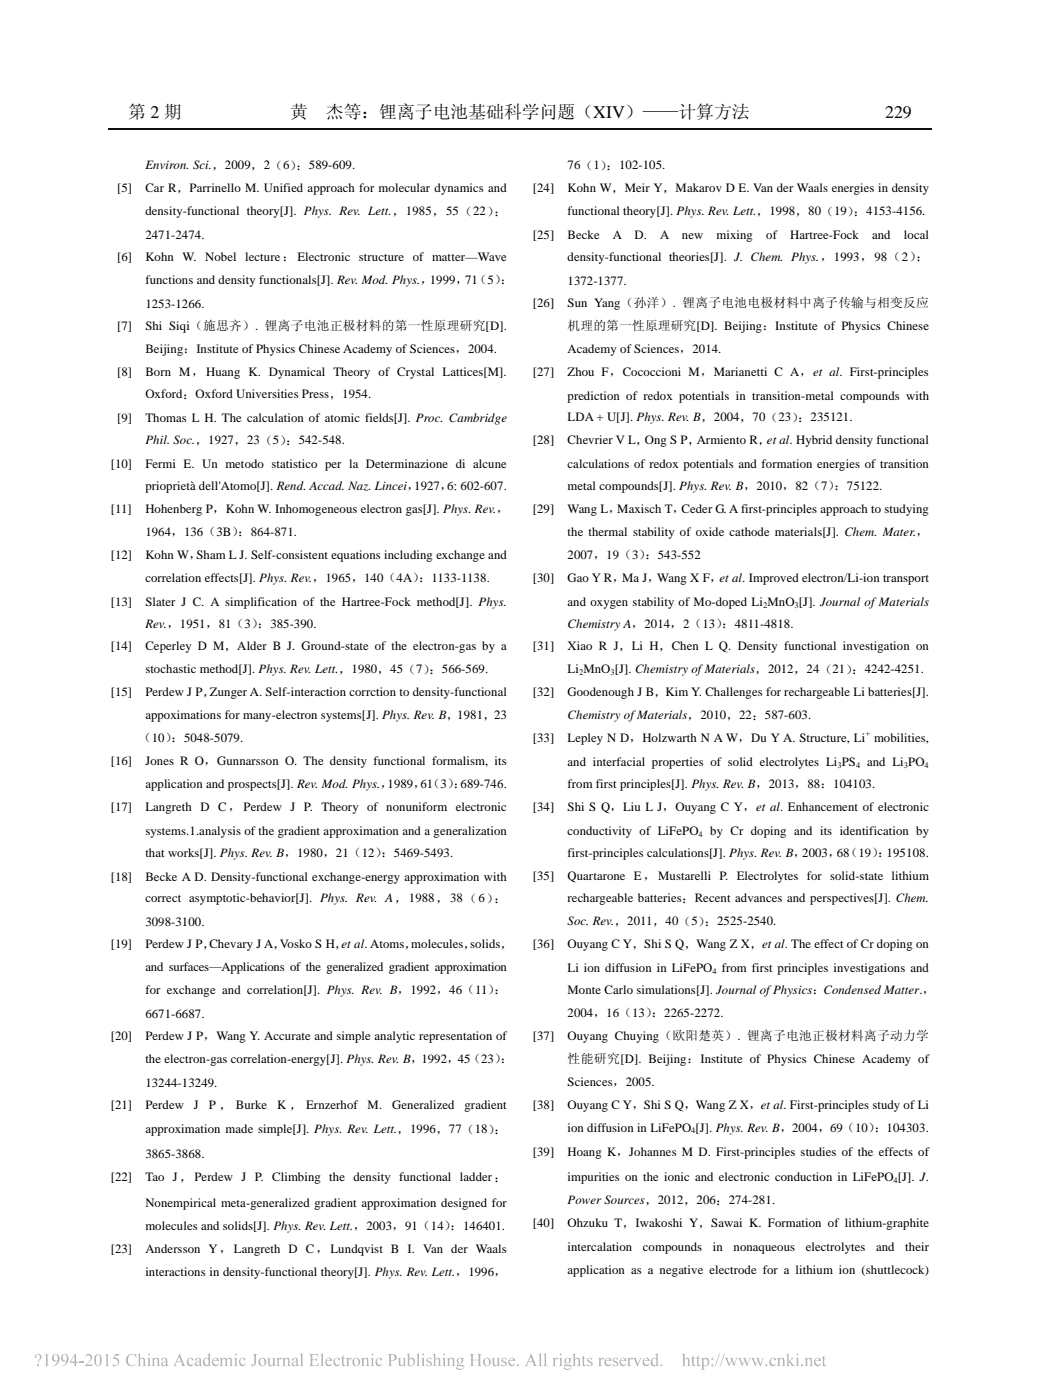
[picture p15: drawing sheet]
<svg xmlns="http://www.w3.org/2000/svg" width="216mm" height="291mm" viewBox="0 0 216 291" stroke-linecap="round" stroke-linejoin="round" font-family="sans-serif">
<defs><g id="words">
<g font-size="3.7">
<text x="26.6" y="24.5">第 2 期</text>
<text x="60.3" y="24.5">黄</text>
<text x="67.7" y="24.5">杰等：锂离子电池基础科学问题（XIV）——计算方法</text>
</g>
<text font-size="3.7" fill="#fff" x="179.2" y="24.5">年 229</text>
<g font-size="2.6">
<text x="30.2" y="35.2">Environ. Sci.，2009，2（6）</text>
<text x="61.5" y="35.3">：589-609.</text>
<text x="117.9" y="35.2">76（1）</text>
<text x="125.9" y="35.3">：102-105.</text>
<text x="24.3" y="40">[5]</text>
<text x="30.2" y="40">Car R，Parrinello M. Unified approach for molecular dynamics and</text>
<text x="110.7" y="40">[24]</text>
<text x="117.9" y="40">Kohn W，Meir Y，Makarov D E. Van der Waals energies in density</text>
<text x="30.2" y="44.7">density-functional theory[J]. Phys. Rev. Lett.，1985，55（22）：</text>
<text x="117.9" y="44.7">functional theory[J]. Phys. Rev. Lett.，1998，80（19）</text>
<text x="177.3" y="44.8">：4153-4156.</text>
<text x="30.2" y="49.7">2471-2474.</text>
<text x="110.7" y="49.7">[25]</text>
<text x="117.9" y="49.7">Becke</text>
<text x="127.3" y="49.7">A</text>
<text x="131.8" y="49.7">D.</text>
<text x="137.2" y="49.7">A</text>
<text x="141.6" y="49.7">new</text>
<text x="148.8" y="49.7">mixing</text>
<text x="159.2" y="49.7">of</text>
<text x="164.1" y="49.7">Hartree-Fock</text>
<text x="181.2" y="49.7">and</text>
<text x="187.7" y="49.7">local</text>
<text x="24.3" y="54.3">[6]</text>
<text x="30.2" y="54.3">Kohn W. Nobel lecture：Electronic structure of matter—Wave</text>
<text x="30.2" y="59">functions and density functionals[J]. Rev. Mod. Phys.，1999，71（5）</text>
<text x="103.9" y="59.1">：</text>
<text x="117.9" y="54.3">density-functional theories[J]. J. Chem. Phys.，1993，98（2）：</text>
<text x="117.9" y="59.2">1372-1377.</text>
<text x="30.2" y="64">1253-1266.</text>
<text x="110.7" y="63.8">[26]</text>
<text x="117.9" y="63.8">Sun Yang（孙洋）. 锂离子电池电极材料中离子传输与相变反应</text>
<text x="24.3" y="68.5">[7]</text>
<text x="30.2" y="68.5">Shi Siqi（施思齐）. 锂离子电池正极材料的第一性原理研究[D].</text>
<text x="117.9" y="68.6">机理的第一性原理研究[D]. Beijing：Institute of Physics Chinese</text>
<text x="30.2" y="73.3">Beijing：Institute of Physics Chinese Academy of Sciences，2004.</text>
<text x="117.9" y="73.3">Academy of Sciences，2014.</text>
<text x="24.3" y="78.1">[8]</text>
<text x="30.2" y="82.8">Oxford：Oxford Universities Press，1954.</text>
<text x="30.2" y="78.1">Born M，Huang K. Dynamical Theory of Crystal Lattices[M].</text>
<text x="110.7" y="78.1">[27]</text>
<text x="117.9" y="78.1">Zhou F，Cococcioni M，Marianetti C A，et al. First-principles</text>
<text x="117.9" y="83.1">prediction of redox potentials in transition-metal compounds with</text>
<text x="24.3" y="87.8">[9]</text>
<text x="30.2" y="87.8">Thomas L H. The calculation of atomic fields[J]. Proc. Cambridge</text>
<text x="117.9" y="87.6">LDA + U[J]. Phys. Rev. B，2004，70（23）</text>
<text x="165.7" y="87.7">：235121.</text>
<text x="30.2" y="92.4">Phil. Soc.，1927，23（5）</text>
<text x="59.4" y="92.4">：542-548.</text>
<text x="110.7" y="92.4">[28]</text>
<text x="117.9" y="92.4">Chevrier V L，Ong S P，Armiento R，et al. Hybrid density functional</text>
<text x="23" y="97.3">[10]</text>
<text x="30.2" y="97.3">Fermi E. Un metodo statistico per la Determinazione di alcune</text>
<text x="30.2" y="101.9">prioprietà dell'Atomo[J]. Rend. Accad. Naz. Lincei，</text>
<text x="86" y="101.9">1927， 602-607.</text>
<text x="92.9" y="101.9">6：</text>
<text x="117.9" y="97.3">calculations of redox potentials and formation energies of transition</text>
<text x="117.9" y="101.9">metal compounds[J]. Phys. Rev. B，2010，82（7）</text>
<text x="173.2" y="102">：75122.</text>
<text x="23" y="106.6">[11]</text>
<text x="30.2" y="106.6">Hohenberg P，Kohn W. Inhomogeneous electron gas[J]. Phys. Rev.，</text>
<text x="110.7" y="106.6">[29]</text>
<text x="117.9" y="106.6">Wang L，Maxisch T，Ceder G. A first-principles approach to studying</text>
<text x="30.2" y="111.4">1964，136（3B）</text>
<text x="49.4" y="111.5">：864-871.</text>
<text x="117.9" y="111.4">the thermal stability of oxide cathode materials[J]. Chem. Mater.，</text>
<text x="23" y="116.2">[12]</text>
<text x="30.2" y="116.2">Kohn W，Sham L J. Self-consistent equations including exchange and</text>
<text x="117.9" y="116.2">2007，19（3）</text>
<text x="134" y="116.2">：543-552</text>
<text x="23" y="125.9">[13]</text>
<text x="30.2" y="125.9">Slater J C. A simplification of the Hartree-Fock method[J]. Phys.</text>
<text x="30.2" y="120.9">correlation effects[J]. Phys. Rev.，1965，140（4A）</text>
<text x="87" y="121">：1133-1138.</text>
<text x="110.7" y="120.9">[30]</text>
<text x="117.9" y="125.9">and oxygen stability of Mo-doped Li MnO [J]. Journal of Materials</text>
<text x="117.9" y="120.9">Gao Y R，Ma J，Wang X F，et al. Improved electron/Li-ion transport</text>
<text x="30.2" y="130.5">Rev.，1951，81（3）</text>
<text x="53.5" y="130.5">：385-390.</text>
<text x="117.9" y="130.5">Chemistry A，2014，2（13）</text>
<text x="149.9" y="130.5">：4811-4818.</text>
<text x="23" y="135.2">[14]</text>
<text x="30.2" y="135.2">Ceperley D M，Alder B J. Ground-state of the electron-gas by a</text>
<text x="110.7" y="135.2">[31]</text>
<text x="117.9" y="135.2">Xiao R J，Li H，Chen L Q. Density functional investigation on</text>
<text x="30.2" y="140">stochastic method[J]. Phys. Rev. Lett.，1980，45（7）</text>
<text x="89.1" y="140.1">：566-569.</text>
<text x="117.9" y="140">Li MnO [J]. Chemistry of Materials，2012，24（21）</text>
<text x="177" y="140.1">：4242-4251.</text>
<text x="23" y="144.7">[15]</text>
<text x="30.2" y="149.5">appoximations for many-electron systems[J]. Phys. Rev. B，1981，23</text>
<text x="30.2" y="144.7">Perdew J P，Zunger A. Self-interaction corrction to density-functional</text>
<text x="110.7" y="144.7">[32]</text>
<text x="117.9" y="149.5">Chemistry of Materials，2010，22：587-603.</text>
<text x="117.9" y="144.7">Goodenough J B，Kim Y. Challenges for rechargeable Li batteries[J].</text>
<text x="28.9" y="154.3">（10）</text>
<text x="35.6" y="154.3">：5048-5079.</text>
<text x="110.7" y="154.3">[33]</text>
<text x="117.9" y="154.3">Lepley N D，Holzwarth N A W，Du Y A. Structure, Li mobilities,</text>
<text x="23" y="159">[16]</text>
<text x="30.2" y="159">Jones R O，Gunnarsson O. The density functional formalism, its</text>
<text x="117.9" y="159.3">and interfacial properties of solid electrolytes Li PS</text>
<text x="180.1" y="159.3">and Li PO</text>
<text x="30.2" y="163.8">application and prospects[J]. Rev. Mod. Phys.，1989，61（3）689-746.</text>
<text x="94.2" y="163.9">：</text>
<text x="117.9" y="163.8">from first principles[J]. Phys. Rev. B，2013，88：104103.</text>
<text x="23" y="168.6">[17]</text>
<text x="30.2" y="168.6">Langreth D C，Perdew J P. Theory of nonuniform electronic</text>
<text x="30.2" y="173.5">systems.1.analysis of the gradient approximation and a generalization</text>
<text x="110.7" y="168.6">[34]</text>
<text x="117.9" y="168.6">Shi S Q，Liu L J，Ouyang C Y，et al. Enhancement of electronic</text>
<text x="117.9" y="173.5">conductivity of LiFePO</text>
<text x="147.5" y="173.5">by Cr doping and its identification by</text>
<text x="30.2" y="178.1">that works[J]. Phys. Rev. B，1980，21（12）</text>
<text x="79.2" y="178.2">：5469-5493.</text>
<text x="117.9" y="178.1">first-principles calculations[J]. Phys. Rev. B，2003，68（19） 195108.</text>
<text x="182.4" y="178.2">：</text>
<text x="23" y="183.1">[18]</text>
<text x="30.2" y="183.1">Becke A D. Density-functional exchange-energy approximation with</text>
<text x="110.7" y="182.8">[35]</text>
<text x="117.9" y="182.8">Quartarone E，Mustarelli P. Electrolytes for solid-state lithium</text>
<text x="30.2" y="187.6">correct asymptotic-behavior[J]. Phys. Rev. A，1988，38（6）：</text>
<text x="117.9" y="187.6">rechargeable batteries：Recent advances and perspectives[J]. Chem.</text>
<text x="23" y="197.1">[19]</text>
<text x="30.2" y="197.1">Perdew J P，</text>
<text x="30.2" y="192.6">3098-3100.</text>
<text x="43.5" y="197.1">Chevary J A，</text>
<text x="58.1" y="197.1">Vosko S H，</text>
<text x="71" y="197.1">et al. Atoms，</text>
<text x="85.4" y="197.1">molecules，</text>
<text x="97.7" y="197.1">solids，</text>
<text x="110.7" y="197.1">[36]</text>
<text x="117.9" y="192.4">Soc. Rev.，2011，40（5）</text>
<text x="117.9" y="197.1">Ouyang C Y，Shi S Q，Wang Z X，et al. The effect of Cr doping on</text>
<text x="146.3" y="192.4">：2525-2540.</text>
<text x="30.2" y="201.9">and surfaces—Applications of the generalized gradient approximation</text>
<text x="117.9" y="202.1">Li ion diffusion in LiFePO</text>
<text x="149.9" y="202.1">from first principles investigations and</text>
<text x="30.2" y="206.7">for exchange and correlation[J]. Phys. Rev. B，1992，46（11）</text>
<text x="102.6" y="206.7">：</text>
<text x="117.9" y="206.7">Monte Carlo simulations[J]. Journal of Physics：Condensed Matter.，</text>
<text x="30.2" y="211.6">6671-6687.</text>
<text x="117.9" y="211.4">2004，16（13）</text>
<text x="135.3" y="211.5">：2265-2272.</text>
<text x="23" y="216.2">[20]</text>
<text x="30.2" y="216.2">Perdew J P，Wang Y. Accurate and simple analytic representation of</text>
<text x="30.2" y="220.9">the electron-gas correlation-energy[J]. Phys. Rev. B，1992，45（23）</text>
<text x="104" y="221">：</text>
<text x="110.7" y="216.2">[37]</text>
<text x="117.9" y="216.2">Ouyang Chuying（欧阳楚英）. 锂离子电池正极材料离子动力学</text>
<text x="117.9" y="221">性能研究[D]. Beijing：Institute of Physics Chinese Academy of</text>
<text x="30.2" y="225.9">13244-13249.</text>
<text x="117.9" y="225.7">Sciences，2005.</text>
<text x="23" y="230.6">[21]</text>
<text x="30.2" y="230.6">Perdew</text>
<text x="40.3" y="230.6">J</text>
<text x="43.4" y="230.6">P ， Burke</text>
<text x="57.6" y="230.6">K ， Ernzerhof</text>
<text x="76.4" y="230.6">M.</text>
<text x="81.5" y="230.6">Generalized</text>
<text x="96.5" y="230.6">gradient</text>
<text x="110.7" y="230.5">[38]</text>
<text x="117.9" y="230.5">Ouyang C Y，Shi S Q，Wang Z X，et al. First-principles study of Li</text>
<text x="30.2" y="235.6">approximation made simple[J]. Phys. Rev. Lett.，1996，77（18）</text>
<text x="102.6" y="235.7">：</text>
<text x="117.9" y="235.2">ion diffusion in LiFePO [J]. Phys. Rev. B，2004，69（10）</text>
<text x="181.7" y="235.3">：104303.</text>
<text x="23" y="245.6">[22]</text>
<text x="30.2" y="240.7">3865-3868.</text>
<text x="30.2" y="245.6">Tao J，Perdew J P. Climbing the density functional ladder：</text>
<text x="110.7" y="240.3">[39]</text>
<text x="117.9" y="240.3">Hoang K，Johannes M D. First-principles studies of the effects of</text>
<text x="117.9" y="245.6">impurities on the ionic and electronic conduction in LiFePO [J]. J.</text>
<text x="30.2" y="250.8">Nonempirical meta-generalized gradient approximation designed for</text>
<text x="117.9" y="250.4">Power Sources，2012，206：274-281.</text>
<text x="30.2" y="255.7">molecules and solids[J]. Phys. Rev. Lett.，2003，91（14）</text>
<text x="93.5" y="255.7">：146401.</text>
<text x="110.7" y="255.1">[40]</text>
<text x="117.9" y="255.1">Ohzuku T，Iwakoshi Y，Sawai K. Formation of lithium-graphite</text>
<text x="23" y="260.4">[23]</text>
<text x="30.2" y="260.4">Andersson Y，Langreth D C，Lundqvist B I. Van der Waals</text>
<text x="117.9" y="260.1">intercalation</text>
<text x="133.5" y="260.1">compounds</text>
<text x="148.1" y="260.1">in</text>
<text x="152.4" y="260.1">nonaqueous</text>
<text x="167.4" y="260.1">electrolytes</text>
<text x="182" y="260.1">and</text>
<text x="188" y="260.1">their</text>
<text x="30.2" y="265.2">interactions in density-functional theory[J]. Phys. Rev. Lett.，1996，</text>
<text x="117.9" y="264.9">application as a negative electrode for a lithium ion (shuttlecock)</text>
</g>
<g font-size="1.8">
<text x="158.5" y="126.3">2</text>
<text x="165.1" y="126.3">3</text>
<text x="120.3" y="140.4">2</text>
<text x="126.8" y="140.4">3</text>
<text x="179.7" y="153.1">+</text>
<text x="174" y="159.7">3</text>
<text x="177.8" y="159.7">4</text>
<text x="187.7" y="159.7">3</text>
<text x="192.1" y="159.7">4</text>
<text x="145.1" y="173.9">4</text>
<text x="148" y="202.5">4</text>
<text x="143.6" y="235.6">4</text>
<text x="185.6" y="246">4</text>
</g>
</g></defs>
<path d="M22.5 26.8h171.1" fill="none" stroke="#000" stroke-width=".25"/>
<g fill="#b3b3b3">
<path d="M7.3 281.7a.73 .73 0 0 1 1.2 0 .73 .73 0 0 1-.3 1.1l-.3 .6v-.5a.93 .93 0 0 0 .1-1.3h-.2a.48 .48 0 0 0-.3 .7l-.2-.2zM7.7 283.8a.22 .22 0 0 1 .4 0 .22 .22 0 0 1-.4 0z" fill-rule="evenodd"/>
<path d="M141.6 281.6l.6-.2v1.2a.54 .54 0 0 1 .7-.3 .54 .54 0 0 1 .3 .7v.8l.3 .2h-.9l.3-.3v-.9a.35 .35 0 0 0-.3-.4 .35 .35 0 0 0-.4 .3v1.1l.3 .2h-.9l.3-.3v-2z" fill-rule="evenodd"/>
<path d="M13 281.6a.93 .93 0 0 1 1.1 .3 .93 .93 0 0 1 .1 1.1 1.34 1.34 0 0 1-1.5 1 1.26 1.26 0 0 0 1.1-1.1 .77 .77 0 0 1-1.1-.2 .77 .77 0 0 1 .3-1.1zM13.3 281.6a.64 .64 0 0 0-.3 .9 .64 .64 0 0 0 .9 .3 .99 .99 0 0 0-.5-1.2z" fill-rule="evenodd"/>
<path d="M15.6 281.4h.2v1.7h.3v.2h-.3v.7h-.3v-.7h-1v-.2zM15.5 281.8l-.8 1.3h.8z" fill-rule="evenodd"/>
<path d="M16.4 283h1v.3h-1z" fill-rule="evenodd"/>
<path d="M17.9 281.6a.77 .77 0 0 1 1.1 .2 .77 .77 0 0 1-.2 1.1l-.8 .8h.9l.4-.2-.2 .5h-1.5a2.65 2.65 0 0 0 1.2-1.9 .6 .6 0 0 0-.6-.4 .6 .6 0 0 0-.5 .5z" fill-rule="evenodd"/>
<path d="M19.9 281.7a.73 .73 0 0 1 .9-.1 .73 .73 0 0 1 .3 .8 1.26 1.26 0 0 1-.7 1.6 1.53 1.53 0 0 1-.5-2.3zM20.2 281.6a2.28 2.28 0 0 0 0 2.3h.3a2.23 2.23 0 0 0 0-2.3z" fill-rule="evenodd"/>
<path d="M21.8 281.7l.6-.3v2.3l.3 .3h-.9l.3-.2v-1.6v-.4z" fill-rule="evenodd"/>
<path d="M45.5 282.5l.6-.2v.3a.52 .52 0 0 1 .5-.3 .52 .52 0 0 1 .5 .3 .53 .53 0 0 1 .7-.4 .53 .53 0 0 1 .4 .7v.8l.2 .3h-.8l.3-.3v-.8a.35 .35 0 0 0-.3-.4 .35 .35 0 0 0-.4 .3v1l.2 .2h-.8l.2-.2v-.9a.37 .37 0 0 0-.2-.4 .37 .37 0 0 0-.5 .2v1.1l.3 .2h-.8l.2-.2v-1.2z" fill-rule="evenodd"/>
<path d="M125.8 282.5a.67 .67 0 0 1 .8-.2 .67 .67 0 0 1 .4 .6h-1.2a.6 .6 0 0 0 .4 .8 .6 .6 0 0 0 .8-.4 .74 .74 0 0 1-1 .7 .74 .74 0 0 1-.4-1.1zM126 282.5l-.2 .3h.8a.39 .39 0 0 0-.2-.4 .39 .39 0 0 0-.4 .1z" fill-rule="evenodd"/>
<path d="M28.5 281.6l.6-.2v1.2a.55 .55 0 0 1 .7-.3 .55 .55 0 0 1 .3 .7v.8l.3 .2h-.8l.2-.2v-1a.35 .35 0 0 0-.3-.4 .35 .35 0 0 0-.4 .3v1.1l.3 .2h-.9l.3-.1v-.3v-1.7v-.3z" fill-rule="evenodd"/>
<path d="M78.2 282.5a.54 .54 0 0 1 .7-.3 .54 .54 0 0 1 .3 .6h-.1a.42 .42 0 0 0-.5-.4 .42 .42 0 0 0-.3 .6 .59 .59 0 0 0 .4 .7 .59 .59 0 0 0 .7-.4 .75 .75 0 0 1-1 .7 .75 .75 0 0 1-.4-1.1z" fill-rule="evenodd"/>
<path d="M9.2 281.7l.7-.3v2.4l.3 .2h-.9l.3-.2v-2z" fill-rule="evenodd"/>
<path d="M53.6 283.1a.85 .85 0 0 1 1.7 0 .85 .85 0 0 1-1.7 0zM54.2 282.5a.86 .86 0 0 0 .5 1.4 .91 .91 0 0 0-.3-1.5z" fill-rule="evenodd"/>
<path d="M128.9 282.5a.69 .69 0 0 1 .8-.2 .69 .69 0 0 1 .4 .6h-1.2a.6 .6 0 0 0 .4 .8 .6 .6 0 0 0 .8-.4 .73 .73 0 0 1-1 .7 .73 .73 0 0 1-.4-1.1zM129.1 282.5l-.2 .3h.9a.4 .4 0 0 0-.3-.4 .4 .4 0 0 0-.4 .1z" fill-rule="evenodd"/>
<path d="M39.1 282.5a.56 .56 0 0 1 .6-.3 .56 .56 0 0 1 .4 .6 .27 .27 0 0 1-.3-.1 .27 .27 0 0 1-.1-.3 .6 .6 0 0 0-.6 .4 .6 .6 0 0 0 .2 .7 .55 .55 0 0 0 .5 .2 .55 .55 0 0 0 .5-.4 .76 .76 0 0 1-1 .7 .76 .76 0 0 1-.5-1.1z" fill-rule="evenodd"/>
<path d="M88.7 282.4l.9-.1v.5a.45 .45 0 0 0-.3-.4 .45 .45 0 0 0-.5 .1v.3l.3 .1a.59 .59 0 0 1 .5 .8 .59 .59 0 0 1-.9 .3h-.1v-.5a.45 .45 0 0 0 .3 .4 .45 .45 0 0 0 .5-.2v-.3l-.7-.4z" fill-rule="evenodd"/>
<path d="M44.2 282.5a.69 .69 0 0 1 .8-.2 .69 .69 0 0 1 .5 .6h-1.2a.6 .6 0 0 0 .3 .8 .6 .6 0 0 0 .8-.4 .73 .73 0 0 1-.9 .7 .73 .73 0 0 1-.4-1.1zM44.4 282.5l-.1 .3h.8a.4 .4 0 0 0-.2-.4 .4 .4 0 0 0-.5 .1z" fill-rule="evenodd"/>
<path d="M23.9 281.5h.9l-.1 .3h-.8l-.2 .4a.92 .92 0 0 1 1.1 1 .92 .92 0 0 1-1.4 .7l.1-.2a.66 .66 0 0 0 1-.2 .66 .66 0 0 0-.5-1h-.5z" fill-rule="evenodd"/>
<path d="M133.7 282.5a.69 .69 0 0 1 .8-.2 .69 .69 0 0 1 .4 .6h-1.2a.6 .6 0 0 0 .4 .8 .6 .6 0 0 0 .8-.4 .73 .73 0 0 1-1 .7 .73 .73 0 0 1-.4-1.1zM133.9 282.5l-.2 .3h.8a.4 .4 0 0 0-.2-.4 .4 .4 0 0 0-.4 .1z" fill-rule="evenodd"/>
<path d="M49.8 282.5a.54 .54 0 0 1 .7-.3 .54 .54 0 0 1 .4 .6h-.2a.42 .42 0 0 0-.5-.4 .42 .42 0 0 0-.3 .6 .59 .59 0 0 0 .4 .7 .59 .59 0 0 0 .7-.4 .75 .75 0 0 1-.9 .7 .75 .75 0 0 1-.4-1.1z" fill-rule="evenodd"/>
<path d="M52.5 281.5h1l-.3 .3v1.3a.62 .62 0 0 1-.2 .8 .62 .62 0 0 1-.8 0l.1-.3h.2l.2 .3 .1-.3v-1.8z" fill-rule="evenodd"/>
<path d="M55.4 282.3h.6v1.1a.36 .36 0 0 0 .3 .4 .36 .36 0 0 0 .4-.2v-1.1l-.2-.2h.5v1.4l.3 .1-.6 .2v-.3a.54 .54 0 0 1-.6 .3 .54 .54 0 0 1-.4-.6v-1z" fill-rule="evenodd"/>
<path d="M57.3 282.5l.6-.2v.3l.4-.3a.18 .18 0 0 1 .3 .1 .18 .18 0 0 1-.2 .2l-.3-.1-.2 .3v1l.3 .2h-.9l.3-.1v-.3v-1.1z" fill-rule="evenodd"/>
<path d="M105.8 282.5a.69 .69 0 0 1 .7-.2 .69 .69 0 0 1 .5 .6h-1.2a.6 .6 0 0 0 .4 .8 .6 .6 0 0 0 .7-.4 .73 .73 0 0 1-.9 .7 .73 .73 0 0 1-.4-1.1zM105.9 282.5l-.1 .3h.8a.4 .4 0 0 0-.2-.4 .4 .4 0 0 0-.5 .1z" fill-rule="evenodd"/>
<path d="M62.3 281.6l.5-.2v2.4l.3 .2h-.8l.2-.4v-1.9z" fill-rule="evenodd"/>
<path d="M60.8 282.4a.6 .6 0 0 1 .7-.1 .6 .6 0 0 1 .3 .6l.1 .9h.2l-.4 .2-.1-.2a.49 .49 0 0 1-.8 .2 .49 .49 0 0 1-.1-.7l.9-.4-.1-.3a.35 .35 0 0 0-.4-.2 .35 .35 0 0 0-.2 .5l-.3-.2zM61 283.3v.4l.3 .1 .3-.2v-.6z" fill-rule="evenodd"/>
<path d="M64.2 281.5h1.9v.5l-.3-.3-.9-.1v1h.8l.2-.3v.8l-.2-.3h-.8v1l.1 .1a.89 .89 0 0 0 1.2-.5l-.1 .6h-1.9l.3-.1v-.4v-1.8z" fill-rule="evenodd"/>
<path d="M66.5 281.6l.6-.2v2.3l.2 .3h-.8l.3-.2v-2.1z" fill-rule="evenodd"/>
<path d="M92.1 281.6a.2 .2 0 0 1 .4 0 .2 .2 0 0 1-.4 0zM91.8 282.5l.6-.2v1.4l.3 .3h-.8l.2-.2v-1.2z" fill-rule="evenodd"/>
<path d="M71.3 281.7l.1 .6h.4l-.4 .1v1.3l.1 .1 .3-.1a.38 .38 0 0 1-.5 .3 .38 .38 0 0 1-.3-.4v-1.2h-.2z" fill-rule="evenodd"/>
<path d="M130.2 282.5l.6-.2v.3l.3-.3h.2a.2 .2 0 0 1 .1 .3 .2 .2 0 0 1-.3-.1l-.3 .3v.9l.3 .3h-.9l.3-.2v-1.2z" fill-rule="evenodd"/>
<path d="M71.8 282.5l.6-.2v.3l.3-.3h.2a.2 .2 0 0 1 .1 .3 .21 .21 0 0 1-.4-.1l-.2 .3v.9l.3 .3h-.9l.3-.2v-1.2z" fill-rule="evenodd"/>
<path d="M127.4 282.4l.9-.1v.5a.47 .47 0 0 0-.3-.4 .47 .47 0 0 0-.5 .1l.3 .4a.59 .59 0 0 1 .6 .8 .59 .59 0 0 1-1 .3h-.1v-.5a.48 .48 0 0 0 .3 .4 .48 .48 0 0 0 .6-.2l-.1-.3-.7-.4z" fill-rule="evenodd"/>
<path d="M77.2 281.6a.18 .18 0 0 1 .3 0 .18 .18 0 0 1-.3 0zM76.9 282.5l.6-.2v1.4l.3 .3h-.9l.3-.2v-.2v-1.1z" fill-rule="evenodd"/>
<path d="M30.8 281.6a.18 .18 0 0 1 .3 0 .18 .18 0 0 1-.3 0zM30.5 282.5l.6-.2v1.4l.3 .3h-.8l.2-.2v-1.2z" fill-rule="evenodd"/>
<path d="M80.5 281.5h.9a.76 .76 0 0 1 1 .8 .76 .76 0 0 1-1.2 .5v1l.4 .2h-1.1l.3-.2 .1-.3v-1.8zM81.2 281.7v1a.57 .57 0 0 0 .8-.5 .57 .57 0 0 0-.8-.5z" fill-rule="evenodd"/>
<path d="M82.5 282.3h.6v1.1a.36 .36 0 0 0 .3 .4 .36 .36 0 0 0 .5-.2l-.1-1.1-.2-.2h.5v1.3l.1 .2h.2l-.5 .2v-.3a.54 .54 0 0 1-.7 .3 .54 .54 0 0 1-.4-.6v-.9z" fill-rule="evenodd"/>
<path d="M48.8 281.6a.2 .2 0 0 1 .4 0 .2 .2 0 0 1-.4 0zM48.6 282.5l.5-.2 .1 1.4 .2 .3h-.8l.2-.2 .1-.2-.1-1.1z" fill-rule="evenodd"/>
<path d="M86.5 281.6l.5-.2v2.4l.3 .2h-.8l.2-.4v-1.9z" fill-rule="evenodd"/>
<path d="M87.7 281.6a.2 .2 0 0 1 .4 0 .2 .2 0 0 1-.4 0zM87.5 282.5l.6-.2v1.4l.2 .3h-.8l.2-.2v-1.2z" fill-rule="evenodd"/>
<path d="M40.6 282.5a.61 .61 0 0 1 .7-.3 .61 .61 0 0 1 .4 .7l.1 .9h.2l-.4 .2-.1-.2a.49 .49 0 0 1-.8 .2 .49 .49 0 0 1-.1-.7l.9-.4-.1-.3a.35 .35 0 0 0-.4-.2 .35 .35 0 0 0-.2 .5l-.2-.1zM40.9 283.3v.4l.3 .1 .3-.2v-.6z" fill-rule="evenodd"/>
<path d="M67.8 282.5a.67 .67 0 0 1 .8-.2 .67 .67 0 0 1 .4 .6h-1.2a.6 .6 0 0 0 .4 .8 .6 .6 0 0 0 .8-.4 .74 .74 0 0 1-1 .7 .74 .74 0 0 1-.4-1.1zM68 282.5l-.2 .3h.8a.39 .39 0 0 0-.2-.4 .39 .39 0 0 0-.4 .1z" fill-rule="evenodd"/>
<path d="M145.6 282.5l.6-.2v.3a.62 .62 0 0 1 .7-.3 .62 .62 0 0 1 .4 .8 .76 .76 0 0 1-.3 .8 .76 .76 0 0 1-.8 0v.7l.2 .2h-.9l.3-.1v-.3v-1.8zM146.2 282.8v.6a.46 .46 0 0 0 .5 .5 .46 .46 0 0 0 .3-.7 .49 .49 0 0 0-.2-.6 .49 .49 0 0 0-.6 .2z" fill-rule="evenodd"/>
<path d="M92.7 282.5l.6-.2v.3a.54 .54 0 0 1 .7-.3 .54 .54 0 0 1 .4 .6v.9l.2 .2h-.8l.3-.2v-.9l-.1-.3-.2-.1-.5 .2v1.1l.3 .2h-.8l.2-.2v-1.2z" fill-rule="evenodd"/>
<path d="M95.1 282.4l.4-.1 .9 .1v.1h-.3a.68 .68 0 0 1-.1 .8 .68 .68 0 0 1-.8 .2l-.1 .2h.3a.73 .73 0 0 1 1 .6 .98 .98 0 0 1-1.6 .1l.3-.4-.2-.3 .3-.3-.3-.5zM95.3 282.4a.48 .48 0 0 0-.1 .7 .48 .48 0 0 0 .6 .1 .48 .48 0 0 0 .1-.6 .48 .48 0 0 0-.6-.2zM95.1 284l-.1 .2a.73 .73 0 0 0 .7 .4 .73 .73 0 0 0 .6-.5z" fill-rule="evenodd"/>
<path d="M114.7 282.5l.6-.2v.3l.3-.3h.2a.2 .2 0 0 1 .1 .3 .21 .21 0 0 1-.4-.1l-.2 .3v.9l.3 .3h-.9l.3-.2v-1.2z" fill-rule="evenodd"/>
<path d="M97.5 281.5h1.1l-.4 .3v.9h1.2v-1l-.3-.2h1l-.3 .2v2l.3 .3h-1l.3-.2v-1h-1.2v.9l.4 .3h-1.1l.3-.2 .1-.3v-1.7z" fill-rule="evenodd"/>
<path d="M167.1 282.5l.6-.2v.3a.52 .52 0 0 1 .6-.3 .52 .52 0 0 1 .4 .6v.9l.2 .2h-.8l.2-.1 .1-.3v-.9l-.3-.2-.4 .2v1.1l.2 .2h-.8l.3-.2v-1.2z" fill-rule="evenodd"/>
<path d="M102.1 282.3h.6v1.1a.36 .36 0 0 0 .2 .4 .36 .36 0 0 0 .5-.2l-.1-1.1-.2-.2h.6v1.4l.3 .1-.6 .2v-.3a.54 .54 0 0 1-.7 .3 .54 .54 0 0 1-.4-.6v-1z" fill-rule="evenodd"/>
<path d="M104.3 282.4l.9-.1v.5a.47 .47 0 0 0-.3-.4 .47 .47 0 0 0-.5 .1l.2 .4a.59 .59 0 0 1 .6 .8 .59 .59 0 0 1-1 .3h-.1v-.5a.48 .48 0 0 0 .4 .4 .48 .48 0 0 0 .5-.2l-.1-.3-.7-.4z" fill-rule="evenodd"/>
<path d="M69.5 282.5a.54 .54 0 0 1 .6-.3 .54 .54 0 0 1 .4 .6h-.2a.42 .42 0 0 0-.5-.4 .42 .42 0 0 0-.3 .6 .59 .59 0 0 0 .4 .7 .59 .59 0 0 0 .8-.4 .75 .75 0 0 1-1 .7 .75 .75 0 0 1-.4-1.1z" fill-rule="evenodd"/>
<path d="M156 282.3h.7l-.1 .2 .4 1.1 .4-.8-.4-.5h.8l-.2 .2 .4 1 .4-1.1-.2-.1h.5l-.7 1.7-.6-1.1-.6 1.1-.6-1.5z" fill-rule="evenodd"/>
<path d="M110.3 281.4l1 2.3 .3 .3h-1l.3-.2-.2-.6h-1l-.2 .6 .2 .2h-.7l.4-.5zM110.2 282l-.5 1h.9z" fill-rule="evenodd"/>
<path d="M111.8 281.6l.6-.2v2.3l.2 .3h-.8l.3-.2v-2.1z" fill-rule="evenodd"/>
<path d="M112.9 281.6l.5-.2v2.2l.1 .3 .2 .1h-.8l.2-.2v-.2v-1.7v-.3z" fill-rule="evenodd"/>
<path d="M43.1 281.6l.5-.2v2.3l.3 .1-.6 .2v-.2a.74 .74 0 0 1-1 0 .74 .74 0 0 1 0-1l.4-.5 .6 .1v-.7zM42.7 282.5a.77 .77 0 0 0 .5 1.3l.1-.2v-.8a.39 .39 0 0 0-.2-.4 .39 .39 0 0 0-.4 .1z" fill-rule="evenodd"/>
<path d="M116.3 281.6a.2 .2 0 0 1 .4 0 .2 .2 0 0 1-.4 0zM116.1 282.5l.6-.2v1.5l.2 .2h-.8l.2-.3v-1.1z" fill-rule="evenodd"/>
<path d="M117.4 282.4l.5-.1 .9 .1-.4 .1a.68 .68 0 0 1-.1 .8 .68 .68 0 0 1-.8 .2l-.1 .1 .3 .1a.72 .72 0 0 1 1.1 .6 .9 .9 0 0 1-.8 .5 .9 .9 0 0 1-.9-.5l.3-.3-.1-.4 .2-.2-.3-.4zM117.6 282.4a.49 .49 0 0 0-.1 .7 .49 .49 0 0 0 .6 .1 .5 .5 0 0 0 .1-.6 .5 .5 0 0 0-.6-.2zM117.5 284l-.2 .2a.73 .73 0 0 0 .7 .4 .73 .73 0 0 0 .6-.5z" fill-rule="evenodd"/>
<path d="M160.1 282.5a.56 .56 0 0 1 .6-.3 .56 .56 0 0 1 .4 .6 .27 .27 0 0 1-.3-.1 .27 .27 0 0 1-.1-.3 .6 .6 0 0 0-.6 .4 .6 .6 0 0 0 .2 .7 .55 .55 0 0 0 .5 .2 .55 .55 0 0 0 .5-.4 .76 .76 0 0 1-1 .7 .76 .76 0 0 1-.5-1.1z" fill-rule="evenodd"/>
<path d="M121.3 281.7v.6h.4l-.4 .1v1.3l.1 .1 .4-.1a.38 .38 0 0 1-.5 .3 .38 .38 0 0 1-.3-.4v-1.2h-.2z" fill-rule="evenodd"/>
<path d="M122.1 282.4l.9-.1v.5a.44 .44 0 0 0-.3-.4 .44 .44 0 0 0-.5 .2l.3 .3a.59 .59 0 0 1 .5 .8 .59 .59 0 0 1-.9 .3h-.1v-.5a.48 .48 0 0 0 .3 .4 .48 .48 0 0 0 .5-.2v-.3l-.8-.5z" fill-rule="evenodd"/>
<path d="M74.9 282.5l.6-.2v.3a.52 .52 0 0 1 .7-.3 .52 .52 0 0 1 .3 .6l.1 .9 .2 .2h-.8l.2-.1v-.3v-.9l-.2-.2-.5 .2v1.1l.3 .2h-.8l.2-.2v-1.2z" fill-rule="evenodd"/>
<path d="M124.2 282.5l.6-.2v.3l.3-.3 .3 .1a.23 .23 0 0 1-.2 .2 .23 .23 0 0 1-.2-.1l-.2 .3v.9l.3 .3h-.9l.3-.2v-1.2z" fill-rule="evenodd"/>
<path d="M153.3 282.3h.7l-.1 .2 .4 1.1 .4-.8-.4-.5h.7l-.1 .2 .4 1 .4-1.1-.2-.1h.5l-.3 .3-.5 1.4-.5-1.1-.6 1.1-.6-1.5z" fill-rule="evenodd"/>
<path d="M73.1 283.1a.86 .86 0 0 1 1.7 0 .86 .86 0 0 1-1.7 0zM73.7 282.5a.88 .88 0 0 0 .5 1.4 .9 .9 0 0 0-.3-1.5z" fill-rule="evenodd"/>
<path d="M37.3 281.4l1 2.3 .3 .3h-1l.3-.2-.3-.6h-.9l-.3 .6 .3 .2h-.8l.5-.5zM37.2 282l-.5 1h.9z" fill-rule="evenodd"/>
<path d="M118.9 281.6l.6-.2v1.2a.55 .55 0 0 1 .7-.3 .55 .55 0 0 1 .3 .7v.8l.2 .2h-.8l.3-.2v-1a.35 .35 0 0 0-.4-.4 .35 .35 0 0 0-.3 .3v1.1l.2 .2h-.8l.2-.2v-2.1z" fill-rule="evenodd"/>
<path d="M84.4 281.6l.6-.2v1.2a.69 .69 0 0 1 1-.2 .69 .69 0 0 1 .1 1 .91 .91 0 0 1-1.4 .4v-2.1zM85.1 282.6l-.1 1.1a.53 .53 0 0 0 .7 .1 .53 .53 0 0 0 .2-.6 .51 .51 0 0 0-.2-.6 .51 .51 0 0 0-.6 0z" fill-rule="evenodd"/>
<path d="M136.1 281.6l.5-.2v2.2l.1 .2h.2l-.6 .2v-.2a.75 .75 0 0 1-1 0 .75 .75 0 0 1 0-1l.5-.5 .5 .1v-.7zM135.7 282.5a.75 .75 0 0 0-.2 .8 .75 .75 0 0 0 .7 .5l.1-.2v-.8a.39 .39 0 0 0-.2-.4 .39 .39 0 0 0-.4 .1z" fill-rule="evenodd"/>
<path d="M58.6 282.5l.6-.2v.3a.52 .52 0 0 1 .6-.3 .52 .52 0 0 1 .3 .6l.1 .9 .2 .2h-.8l.2-.1 .1-.3-.1-.9-.2-.2-.4 .2v1.1l.2 .2h-.8l.2-.2v-1.2z" fill-rule="evenodd"/>
<path d="M31.4 282.5l.6-.2v.3a.54 .54 0 0 1 .7-.3 .54 .54 0 0 1 .4 .6v.9l.2 .2h-.8l.2-.2v-.9v-.3l-.2-.1-.5 .2v1.1l.3 .2h-.8l.2-.2v-1.2z" fill-rule="evenodd"/>
<path d="M11 281.8a.85 .85 0 0 1 1.1-.2 .85 .85 0 0 1 .3 1.1 1.38 1.38 0 0 1-1.6 1.3 1.2 1.2 0 0 0 1.2-1.1 .75 .75 0 0 1-1.1-.1 .75 .75 0 0 1 .1-1zM11.3 281.7a.65 .65 0 0 0-.1 .8 .65 .65 0 0 0 .7 .3 .74 .74 0 0 0-.5-1.2z" fill-rule="evenodd"/>
<path d="M144 281.7l.1 .6h.4l-.4 .1v1.3l.1 .1 .3-.1a.39 .39 0 0 1-.4 .3 .39 .39 0 0 1-.3-.4v-1.2h-.3z" fill-rule="evenodd"/>
<path d="M145.1 281.7v.6h.4l-.4 .1v1.3l.1 .1 .4-.1a.38 .38 0 0 1-.5 .3 .38 .38 0 0 1-.3-.4v-1.2h-.3z" fill-rule="evenodd"/>
<path d="M33.7 282.4a.62 .62 0 0 1 .7-.1 .62 .62 0 0 1 .3 .6l.1 .9h.2l-.4 .2-.2-.2a.51 .51 0 0 1-.9 .1 .51 .51 0 0 1 .5-.8l.4-.2v-.3a.36 .36 0 0 0-.4-.2 .36 .36 0 0 0-.3 .5l-.1-.1zM33.8 283.3l.1 .4 .3 .1 .2-.2v-.6z" fill-rule="evenodd"/>
<path d="M147.8 282.5a.21 .21 0 0 1 .4 0 .21 .21 0 0 1-.4 0zM147.7 283.8a.25 .25 0 0 1 .5 0 .25 .25 0 0 1-.5 0z" fill-rule="evenodd"/>
<path d="M149.4 281.4h.1l-.9 2.6h-.1z" fill-rule="evenodd"/>
<path d="M150.4 281.4h.2l-1 2.6h-.1z" fill-rule="evenodd"/>
<path d="M150.6 282.3h.7l-.2 .3 .4 1 .4-.8-.3-.5h.7l-.1 .3 .3 .9 .4-1-.2-.2h.5l-.2 .3-.5 1.4-.5-1.1-.6 1.1z" fill-rule="evenodd"/>
<path d="M26.6 281.8a1.78 1.78 0 0 1 1.6-.2l.1-.2v.9a.92 .92 0 0 0-1.1-.7 .92 .92 0 0 0-.6 1.2 .98 .98 0 0 0 .6 1 .98 .98 0 0 0 1.2-.4 1.24 1.24 0 0 1-1.9 .3 1.24 1.24 0 0 1 .1-1.9z" fill-rule="evenodd"/>
<path d="M89.9 281.6l.5-.2v1.2a.55 .55 0 0 1 .7-.3 .55 .55 0 0 1 .3 .7v.8l.3 .2h-.8l.2-.2v-1a.35 .35 0 0 0-.3-.4 .35 .35 0 0 0-.4 .3v1.1l.3 .2h-.8l.2-.1v-.3v-1.7v-.3z" fill-rule="evenodd"/>
<path d="M100.3 283.1a.85 .85 0 0 1 1.7 0 .85 .85 0 0 1-1.7 0zM100.8 282.5a.86 .86 0 0 0 .6 1.4 .91 .91 0 0 0-.4-1.5z" fill-rule="evenodd"/>
<path d="M161.3 282.5l.6-.2v.3a.54 .54 0 0 1 .7-.3 .54 .54 0 0 1 .3 .6v.9l.3 .2h-.8l.2-.2v-.9v-.3l-.3-.1-.4 .2v1.1l.3 .2h-.8l.2-.2v-1.2z" fill-rule="evenodd"/>
<path d="M163.2 281.6l.6-.2v1.6l.6-.5-.1-.2h.7l-.9 .6 1 1.1h-.8l.1-.2-.6-.8v.8l.3 .2h-.9l.3-.1v-.3v-1.8l-.1-.2z" fill-rule="evenodd"/>
<path d="M165.5 281.6a.18 .18 0 0 1 .3 0 .18 .18 0 0 1-.3 0zM165.2 282.5l.6-.2v1.4l.3 .3h-.9l.3-.2v-1.2z" fill-rule="evenodd"/>
<path d="M131.5 282.3h.8l-.2 .2 .4 1.1 .4-1.1-.1-.2h.5l-.8 1.7-.8-1.5z" fill-rule="evenodd"/>
<path d="M169.3 282.5a.67 .67 0 0 1 .8-.2 .67 .67 0 0 1 .4 .6h-1.1a.6 .6 0 0 0 .3 .8 .6 .6 0 0 0 .8-.4 .74 .74 0 0 1-1 .7 .74 .74 0 0 1-.4-1.1zM169.5 282.5l-.1 .3h.7a.39 .39 0 0 0-.1-.4 .39 .39 0 0 0-.5 .1z" fill-rule="evenodd"/>
<path d="M171.2 281.7v.6h.4l-.4 .1v1.3l.1 .1 .4-.1a.38 .38 0 0 1-.5 .3 .38 .38 0 0 1-.3-.4v-1.2h-.3z" fill-rule="evenodd"/>
<circle cx="107.5" cy="283.8" r=".23"/>
<circle cx="166.6" cy="283.8" r=".23"/>
<circle cx="159.2" cy="283.8" r=".23"/>
<circle cx="137.4" cy="283.8" r=".22"/>
</g>
<use href="#words"/>
</svg>
